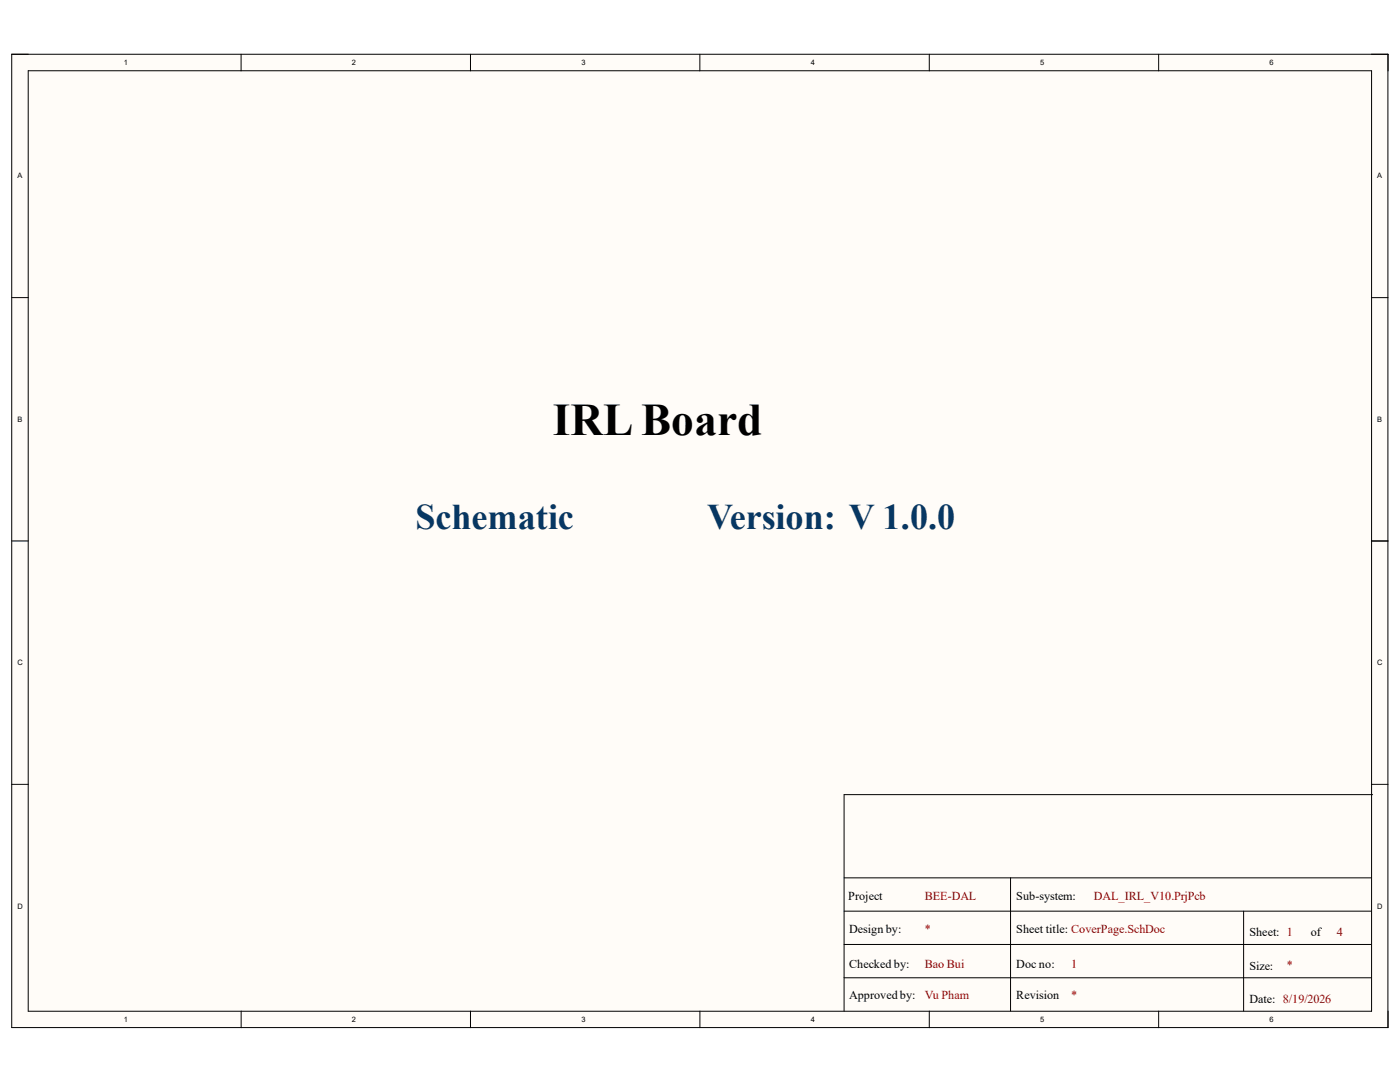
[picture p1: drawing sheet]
<svg xmlns="http://www.w3.org/2000/svg" width="279mm" height="216mm" viewBox="0 0 279 216" stroke-linecap="round" stroke-linejoin="round" font-family="sans-serif">
<defs><g id="words">
<text font-size="9" x="110.3" y="86.8">IRL Board</text>
<g font-size="7.2" fill="#073763">
<text x="82.9" y="105.5">Schematic</text>
<text x="141.1" y="105.5">Version: V 1.0.0</text>
</g>
<g font-size="2.4">
<text x="169.3" y="179.6">Project</text>
<text x="202.8" y="179.6">Sub-system:</text>
<text x="169.5" y="186.3">Design by:</text>
<text x="202.8" y="186.3">Sheet title: CoverPage.SchDoc</text>
<text x="249.3" y="186.8">Sheet: 1</text>
<text x="261.6" y="186.8">of</text>
<text x="169.5" y="193.1">Checked by:</text>
<text x="202.8" y="193.1">Doc no:</text>
<text x="249.3" y="193.6">Size:</text>
<text x="169.5" y="199.4">Approved by:</text>
<text x="202.8" y="199.4">Revision</text>
<text x="249.3" y="200.1">Date: 8/19/2026</text>
</g>
<g font-size="2.4" fill="#980000">
<text x="184.6" y="179.6">BEE-DAL</text>
<text x="218.3" y="179.6">DAL_IRL_V10.PrjPcb</text>
<text x="184.6" y="186.3">*</text>
<text x="266.8" y="186.8">4</text>
<text x="184.6" y="193.1">Bao Bui</text>
<text x="213.8" y="193.1">1</text>
<text x="256.8" y="193.4">*</text>
<text x="184.6" y="199.4">Vu Pham</text>
<text x="213.8" y="199.4">*</text>
</g>
<g font-size="1.5">
<text x="24.7" y="13">1</text>
<text x="70.2" y="13">2</text>
<text x="116" y="13">3</text>
<text x="161.8" y="13">4</text>
<text x="207.6" y="13">5</text>
<text x="253.4" y="13">6</text>
<text x="3.5" y="35.6">A</text>
<text x="274.8" y="35.6">A</text>
<text x="3.5" y="84.2">B</text>
<text x="274.9" y="84.2">B</text>
<text x="3.5" y="132.8">C</text>
<text x="274.8" y="132.8">C</text>
<text x="3.5" y="181.3">D</text>
<text x="274.8" y="181.3">D</text>
<text x="24.7" y="203.9">1</text>
<text x="70.2" y="203.9">2</text>
<text x="116" y="203.9">3</text>
<text x="161.8" y="203.9">4</text>
<text x="207.6" y="203.9">5</text>
<text x="253.4" y="203.9">6</text>
</g>
</g></defs>
<g fill="#fffcf8">
<path d="M2.3 10.8h274.7v194.3h-274.7z" fill-rule="evenodd"/>
<path d="M5.7 14.1h268v187.7h-268z" fill-rule="evenodd"/>
</g>
<g fill="none" stroke="#000" stroke-width=".2">
<path d="M2.3 10.8h274.7v194.3l-274.7-.1zM5.6 14.1h268.1v187.7h-268.1zM48.1 10.8v3.3M93.9 10.8v3.3M139.7 10.8v3.3M185.5 10.8v3.3M231.2 10.8v3.3M2.3 59.4h3.4M273.7 59.4h3.3M2.3 107.9h3.4M273.7 107.9h3.3M2.3 156.5h3.4"/>
<path d="M273.7 156.5h3.3M273.9 158.6h-105.4v43.2M168.5 175.2h105.1M201.7 175.2v26.6M168.5 195.1h105.1M168.5 188.5h105.1M168.5 181.8h105.1M248.2 181.8v20M48.1 201.8v3.3M93.9 201.8v3.3M139.7 201.8v3.3M185.5 201.8v3.3"/>
<path d="M231.2 201.8v3.3"/>
</g>
<use href="#words"/>
</svg>
